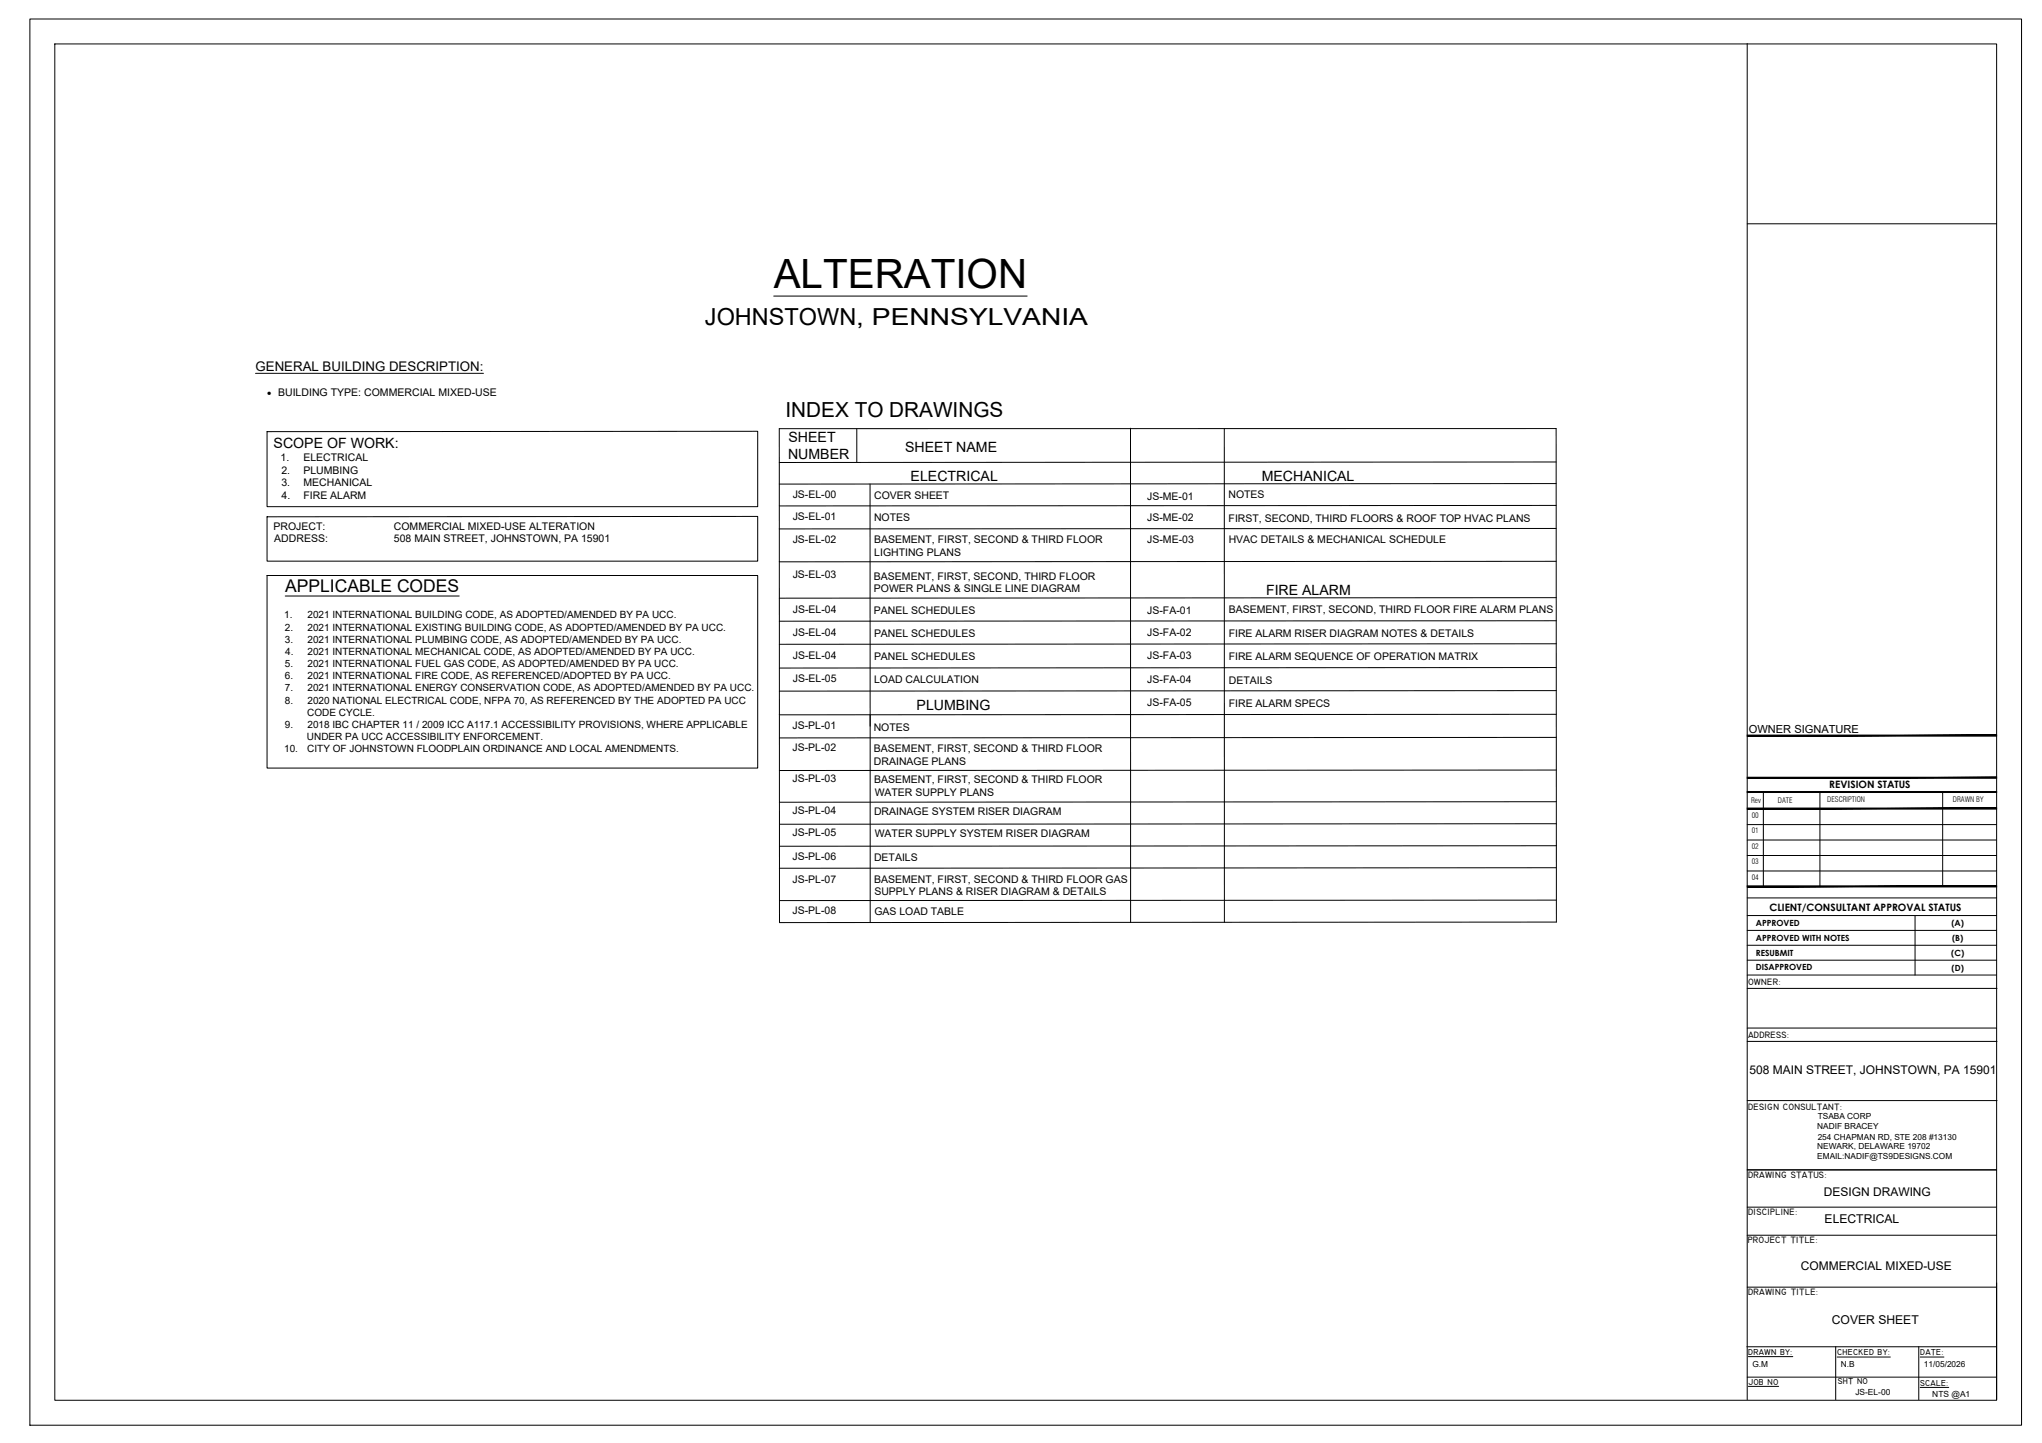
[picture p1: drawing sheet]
<svg xmlns="http://www.w3.org/2000/svg" width="841mm" height="594mm" viewBox="0 0 841 594" stroke-linecap="round" stroke-linejoin="round" font-family="sans-serif">
<defs><g id="words">
<text font-size="16.6" x="318.7" y="118.4">ALTERATION</text>
<text font-size="9.7" x="290.4" y="133.7">JOHNSTOWN, PENNSYLVANIA</text>
<text font-size="8.5" x="323.5" y="171.8">INDEX TO DRAWINGS</text>
<text font-size="7.2" x="117.5" y="243.9">APPLICABLE CODES</text>
<g font-size="5.8">
<text x="112.7" y="184.2">SCOPE OF WORK:</text>
<text x="324.7" y="181.9">SHEET</text>
<text x="372.8" y="186">SHEET NAME</text>
<text x="324.6" y="188.9">NUMBER</text>
<text x="375.1" y="197.9">ELECTRICAL</text>
<text x="519.7" y="197.9">MECHANICAL</text>
<text x="521.4" y="244.8">FIRE ALARM</text>
<text x="377.5" y="292.4">PLUMBING</text>
</g>
<text font-size="5.5" x="105.2" y="152.5">GENERAL BUILDING DESCRIPTION:</text>
<g font-size="5">
<text x="751.5" y="503.3">ELECTRICAL</text>
<text x="754.5" y="545">COVER SHEET</text>
</g>
<g font-size="4.9">
<text x="720.5" y="442.2">508 MAIN STREET, JOHNSTOWN, PA 15901</text>
<text x="751.2" y="492.4">DESIGN DRAWING</text>
<text x="741.7" y="522.7">COMMERCIAL MIXED-USE</text>
</g>
<text font-size="4.6" x="720.2" y="301.6">OWNER SIGNATURE</text>
<g font-size="4.3">
<text x="115.6" y="189.8">1.</text>
<text x="125" y="189.8">ELECTRICAL</text>
<text x="115.9" y="195">2.</text>
<text x="125" y="195">PLUMBING</text>
<text x="115.9" y="200.2">3.</text>
<text x="125" y="200.2">MECHANICAL</text>
<text x="116" y="205.4">4.</text>
<text x="125" y="205.4">FIRE ALARM</text>
<text x="326.5" y="205.2">JS-EL-00</text>
<text x="360.1" y="205.6">COVER SHEET</text>
<text x="472.5" y="205.6">JS-ME-01</text>
<text x="506" y="205">NOTES</text>
<text x="326.5" y="214.2">JS-EL-01</text>
<text x="360" y="214.6">NOTES</text>
<text x="472.5" y="214.6">JS-ME-02</text>
<text x="506" y="214.9">FIRST, SECOND, THIRD FLOORS &amp; ROOF TOP HVAC PLANS</text>
<text x="112.6" y="218.1">PROJECT:</text>
<text x="162.2" y="218.1">COMMERCIAL MIXED-USE ALTERATION</text>
<text x="113" y="223.3">ADDRESS:</text>
<text x="162.3" y="223.3">508 MAIN STREET, JOHNSTOWN, PA 15901</text>
<text x="326.5" y="223.7">JS-EL-02</text>
<text x="360.1" y="223.6">BASEMENT, FIRST, SECOND &amp; THIRD FLOOR</text>
<text x="472.5" y="223.5">JS-ME-03</text>
<text x="506.1" y="223.4">HVAC DETAILS &amp; MECHANICAL SCHEDULE</text>
<text x="360.1" y="228.8">LIGHTING PLANS</text>
<text x="326.5" y="238.1">JS-EL-03</text>
<text x="359.9" y="238.6">BASEMENT, FIRST, SECOND, THIRD FLOOR</text>
<text x="359.9" y="243.8">POWER PLANS &amp; SINGLE LINE DIAGRAM</text>
<text x="326.5" y="252.2">JS-EL-04</text>
<text x="359.9" y="252.6">PANEL SCHEDULES</text>
<text x="472.5" y="252.6">JS-FA-01</text>
<text x="506.1" y="252.4">BASEMENT, FIRST, SECOND, THIRD FLOOR FIRE ALARM PLANS</text>
<text x="326.5" y="261.7">JS-EL-04</text>
<text x="360" y="262.1">PANEL SCHEDULES</text>
<text x="472.5" y="261.7">JS-FA-02</text>
<text x="506.1" y="262.1">FIRE ALARM RISER DIAGRAM NOTES &amp; DETAILS</text>
<text x="326.5" y="271.2">JS-EL-04</text>
<text x="360" y="271.6">PANEL SCHEDULES</text>
<text x="472.5" y="271.2">JS-FA-03</text>
<text x="506.1" y="271.8">FIRE ALARM SEQUENCE OF OPERATION MATRIX</text>
<text x="326.5" y="281">JS-EL-05</text>
<text x="360" y="281.4">LOAD CALCULATION</text>
<text x="472.5" y="281">JS-FA-04</text>
<text x="506.1" y="281.4">DETAILS</text>
<text x="472.5" y="290.5">JS-FA-05</text>
<text x="506.1" y="290.9">FIRE ALARM SPECS</text>
<text x="326.4" y="300.1">JS-PL-01</text>
<text x="359.8" y="300.8">NOTES</text>
<text x="326.4" y="309.1">JS-PL-02</text>
<text x="359.9" y="309.6">BASEMENT, FIRST, SECOND &amp; THIRD FLOOR</text>
<text x="359.9" y="314.8">DRAINAGE PLANS</text>
<text x="326.4" y="322">JS-PL-03</text>
<text x="360" y="322.4">BASEMENT, FIRST, SECOND &amp; THIRD FLOOR</text>
<text x="360.2" y="327.6">WATER SUPPLY PLANS</text>
<text x="326.4" y="335.2">JS-PL-04</text>
<text x="360" y="335.5">DRAINAGE SYSTEM RISER DIAGRAM</text>
<text x="326.4" y="344.3">JS-PL-05</text>
<text x="360.3" y="344.5">WATER SUPPLY SYSTEM RISER DIAGRAM</text>
<text x="326.4" y="353.9">JS-PL-06</text>
<text x="360" y="354.3">DETAILS</text>
<text x="326.4" y="363.4">JS-PL-07</text>
<text x="360" y="363.4">BASEMENT, FIRST, SECOND &amp; THIRD FLOOR GAS</text>
<text x="360.1" y="368.6">SUPPLY PLANS &amp; RISER DIAGRAM &amp; DETAILS</text>
<text x="326.4" y="376.3">JS-PL-08</text>
<text x="360.1" y="376.7">GAS LOAD TABLE</text>
</g>
<g font-size="4.2">
<text x="753.4" y="324.5">REVISION STATUS</text>
<text x="728.8" y="374.9">CLIENT/CONSULTANT APPROVAL STATUS</text>
</g>
<g font-size="4.1">
<text x="117" y="254.6">1.</text>
<text x="126.6" y="254.6">2021 INTERNATIONAL BUILDING CODE, AS ADOPTED/AMENDED BY PA UCC.</text>
<text x="117.4" y="259.6">2.</text>
<text x="126.6" y="259.6">2021 INTERNATIONAL EXISTING BUILDING CODE, AS ADOPTED/AMENDED BY PA UCC.</text>
<text x="117.3" y="264.6">3.</text>
<text x="117.4" y="269.6">4.</text>
<text x="126.6" y="264.6">2021 INTERNATIONAL PLUMBING CODE, AS ADOPTED/AMENDED BY PA UCC.</text>
<text x="126.6" y="269.6">2021 INTERNATIONAL MECHANICAL CODE, AS ADOPTED/AMENDED BY PA UCC.</text>
<text x="117.3" y="274.6">5.</text>
<text x="126.6" y="274.6">2021 INTERNATIONAL FUEL GAS CODE, AS ADOPTED/AMENDED BY PA UCC.</text>
<text x="117.3" y="279.6">6.</text>
<text x="126.6" y="279.6">2021 INTERNATIONAL FIRE CODE, AS REFERENCED/ADOPTED BY PA UCC.</text>
<text x="117.3" y="284.7">7.</text>
<text x="126.6" y="284.7">2021 INTERNATIONAL ENERGY CONSERVATION CODE, AS ADOPTED/AMENDED BY PA UCC.</text>
<text x="117.3" y="289.7">8.</text>
<text x="126.6" y="289.7">2020 NATIONAL ELECTRICAL CODE, NFPA 70, AS REFERENCED BY THE ADOPTED PA UCC</text>
<text x="117.3" y="299.7">9.</text>
<text x="126.6" y="294.7">CODE CYCLE.</text>
<text x="126.6" y="299.7">2018 IBC CHAPTER 11 / 2009 ICC A117.1 ACCESSIBILITY PROVISIONS, WHERE APPLICABLE</text>
<text x="126.4" y="304.7">UNDER PA UCC ACCESSIBILITY ENFORCEMENT.</text>
<text x="117" y="309.7">10.</text>
<text x="126.6" y="309.7">CITY OF JOHNSTOWN FLOODPLAIN ORDINANCE AND LOCAL AMENDMENTS.</text>
</g>
<g font-size="3.8">
<text x="110" y="163.2">· BUILDING TYPE: COMMERCIAL MIXED-USE</text>
<text x="719.9" y="405.7">OWNER:</text>
<text x="719.9" y="427.5">ADDRESS:</text>
<text x="719.9" y="457">DESIGN CONSULTANT:</text>
<text x="719.9" y="484.9">DRAWING STATUS:</text>
<text x="720" y="500.1">DISCIPLINE:</text>
<text x="719.8" y="511.8">PROJECT TITLE:</text>
<text x="719.9" y="533">DRAWING TITLE:</text>
</g>
<g font-size="3.6">
<text x="720.1" y="557.8">DRAWN BY:</text>
<text x="756.7" y="558">CHECKED BY:</text>
<text x="790.9" y="558">DATE:</text>
<text x="756.9" y="569.8">SHT NO</text>
<text x="720.1" y="570.1">JOB NO</text>
<text x="790.9" y="570.5">SCALE:</text>
</g>
<g font-size="3.5">
<text x="723.1" y="381.2">APPROVED</text>
<text x="803.7" y="381.2">(A)</text>
<text x="723.1" y="387.3">APPROVED WITH NOTES</text>
<text x="804" y="387.4">(B)</text>
<text x="723.1" y="393.4">RESUBMIT</text>
<text x="803.6" y="393.5">(C)</text>
<text x="723.1" y="399.5">DISAPPROVED</text>
<text x="803.8" y="399.6">(D)</text>
<text x="764.1" y="574.5">JS-EL-00</text>
<text x="795.8" y="575">NTS @A1</text>
</g>
<g font-size="3.4">
<text x="748.7" y="460.9">TSABA CORP</text>
<text x="748.5" y="465">NADIF BRACEY</text>
<text x="748.5" y="473.2">NEWARK, DELAWARE 19702</text>
<text x="748.6" y="469.1">254 CHAPMAN RD, STE 208 #13130</text>
<text x="748.5" y="477.3">EMAIL:NADIF@TS9DESIGNS.COM</text>
<text x="721.7" y="563">G.M</text>
<text x="758.2" y="563">N.B</text>
<text x="792.4" y="563">11/05/2026</text>
</g>
<g font-size="3.1">
<text x="721.2" y="330.4">Rev</text>
<text x="732.3" y="330.6">DATE</text>
<text x="752.6" y="330.2">DESCRIPTION</text>
<text x="804.3" y="330.3">DRAWN BY</text>
<text x="721.5" y="336.9">00</text>
<text x="721.5" y="343.1">01</text>
<text x="721.5" y="349.5">02</text>
<text x="721.5" y="355.9">03</text>
<text x="721.5" y="362.2">04</text>
</g>
</g></defs>
<!-- layer: WALLS -->
<g fill="none" stroke="#000" stroke-width=".41">
<path d="M110 177.7l202.1-.1v31h-202.1zM321 176.5l319.9-.1 .1 203.2-320 .2zM352.9 176.4v14M465.6 176.3l.1 203.4M504.2 176.5l.1 203.2M358.3 199.3l.1 99.7M640.9 190.2l-319.9 .2M640.9 199.1l-319.9 .2M110 212.8l202.1-.2v18.4h-202.1zM640.9 208.1l-319.9 .2M640.9 217.6l-319.9 .2M640.9 231.1l-319.9 .2"/>
<path d="M641 246.1l-320 .2M641 255.6l-320 .1M641 274.8l-320 .2M641 265l-320 .3M358.4 294.3v85.5M641 294.1l-320 .2M641 284.3l-320 .2M641 303.6l-320 .2M641 317l-320 .2M641 330.1l-320 .2M641 339.1l-320 .2M641 357.2l-320 .3"/>
<path d="M641 348.2l-320 .2M641 370.6l-320 .2"/>
</g>
<!-- layer: TEXT -->
<path d="M105.2 153.7h93.9M117.5 245.4h71.6M720.1 558.5h18.3M756.7 558.7h21.9M790.9 558.7h9.7M720.1 570.8h12.5M790.9 571.2h11.7" fill="none" stroke="#000" stroke-width=".41"/>
<!-- layer: WALL -->
<path d="M110 236.9h202.1v79.3h-202.1z" fill="none" stroke="#000" stroke-width=".41"/>
<!-- layer: TXT-E -->
<path d="M318.7 121.9h104.3" fill="none" stroke="#000" stroke-width=".41"/>
<!-- layer: SEAL -->
<g fill="none" stroke="#000" stroke-width=".41">
<path d="M12.3 7.8h820.3v579h-820.3zM22.6 18.1h799.7v558.4h-799.7zM719.6 17.9v558.4M719.6 92.1h102.7M788.7 376.9v24.5M719.6 406.9h102.9M719.6 428.7h102.9M719.6 453.1h102.9M719.6 481.6h102.7M719.6 497h102.5M719.6 508.5h102.7M719.6 529.9h102.7"/>
<path d="M822.3 528.1v48.2M719.4 554.5h102.9M756.1 554.5v21.8M790.3 554.5v21.8M719.6 567h102.7"/>
</g>
<!-- layer: title block -->
<g fill="none" stroke="#000" stroke-width=".41">
<path d="M719.6 339.5h102.7M726.3 326.1v38.6M749.6 326.1v38.6M800.1 326.1v38.6M719.6 352.2h102.7M719.6 358.6h102.7M719.6 345.8h102.7M719.6 376.9h102.7M719.6 369.7h102.7M719.6 383h102.7M719.6 389.2h102.7M719.6 395.3h102.7"/>
<path d="M719.6 401.4h102.7M719.6 423.2h102.7"/>
</g>
<g fill="#000" stroke="#000" stroke-width=".41">
<path d="M719.6 302.6v.5l102.7-.5zM719.6 303.1l102.7-.5v.5z"/>
<path d="M719.6 320v.4l102.7-.4zM719.6 320.4l102.7-.4v.4z"/>
<path d="M719.6 332.7v.4l102.7-.4zM719.6 333.1l102.7-.4v.4z"/>
<path d="M719.6 325.9v.4l102.7-.4zM719.6 326.3l102.7-.4v.4z"/>
<path d="M719.6 364.7v.5l102.7-.5zM719.6 365.2l102.7-.5v.5z"/>
</g>
<use href="#words"/>
</svg>
